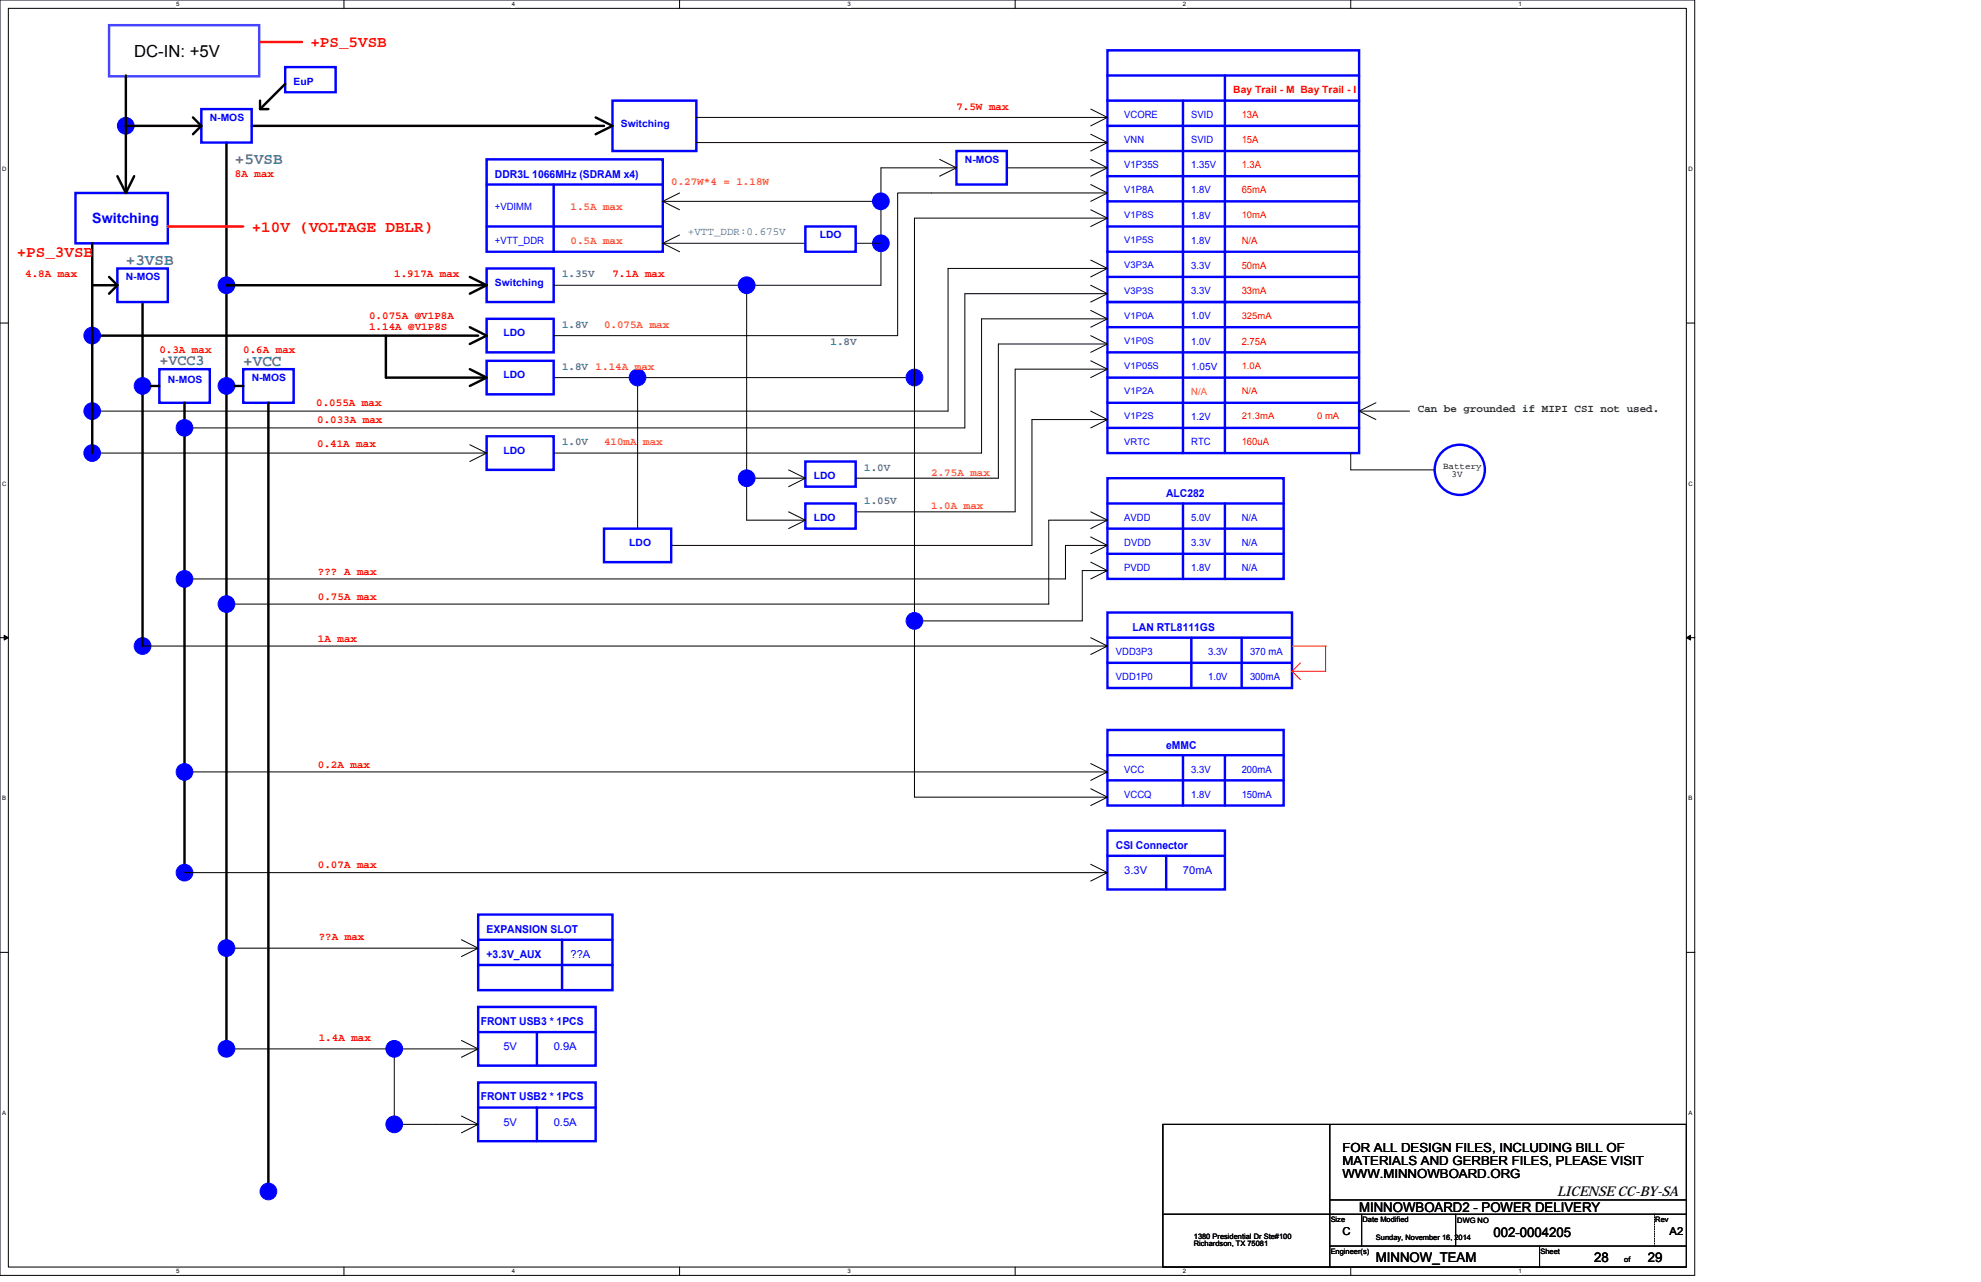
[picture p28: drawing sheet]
<svg xmlns="http://www.w3.org/2000/svg" width="432mm" height="279mm" viewBox="0 0 432 279" stroke-linecap="round" stroke-linejoin="round" font-family="sans-serif">
<defs><g id="words">
<text font-size="3.6" x="29.3" y="12.4">DC-IN: +5V</text>
<g font-size="3.5" fill="#f00">
<text x="67.6" y="10.2">+PS_5VSB</text>
<text x="54.9" y="50.5">+10V (VOLTAGE DBLR)</text>
<text x="3.6" y="55.9">+PS_3VSB</text>
</g>
<g font-size="3.5" fill="#408080">
<text x="51.2" y="35.8">+5VSB</text>
<text x="27.4" y="57.8">+3VSB</text>
<text x="53" y="79.7">+VCC</text>
</g>
<text font-size="3.3" fill="#408080" x="34.7" y="79.5">+VCC3</text>
<text font-size="3.1" fill="#00f" x="20.1" y="48.6">Switching</text>
<g font-size="2.9">
<text x="339.4" y="260.7">LICENSE CC-BY-SA</text>
<text x="296.2" y="264.1">MINNOWBOARD2 - POWER DELIVERY</text>
<text x="325.5" y="269.6">002-0004205</text>
<text x="299.9" y="275.1">MINNOW_TEAM</text>
<text x="347.5" y="275.1">28</text>
<text x="359.2" y="275.1">29</text>
</g>
<g font-size="2.7">
<text x="292.6" y="251.2">FOR ALL DESIGN FILES, INCLUDING BILL OF</text>
<text x="292.6" y="254">MATERIALS AND GERBER FILES, PLEASE VISIT</text>
<text x="292.6" y="256.8">WWW.MINNOWBOARD.ORG</text>
</g>
<g font-size="2.4" fill="#f00">
<text x="208.5" y="23.9">7.5W max</text>
<text x="51.2" y="38.5">8A max</text>
<text x="5.5" y="60.5">4.8A max</text>
<text x="85.9" y="60.5">1.917A max</text>
<text x="133.5" y="60.5">7.1A max</text>
<text x="80.5" y="69.6">0.075A @V1P8A</text>
<text x="80.5" y="72">1.14A @V1P8S</text>
<text x="34.7" y="76.9">0.3A max</text>
<text x="53" y="76.9">0.6A max</text>
<text x="68.9" y="88.5">0.055A max</text>
<text x="69.1" y="92.1">0.033A max</text>
<text x="69.1" y="97.4">0.41A max</text>
<text x="69.3" y="125.2">??? A max</text>
<text x="69.3" y="130.7">0.75A max</text>
<text x="69.3" y="139.8">1A max</text>
<text x="69.3" y="167.3">0.2A max</text>
<text x="69.3" y="189.2">0.07A max</text>
<text x="69.5" y="205">??A max</text>
<text x="69.5" y="226.9">1.4A max</text>
</g>
<g font-size="2.4" fill="#00f">
<text x="107.9" y="38.8">DDR3L 1066MHz (SDRAM x4)</text>
<text x="254.2" y="108.3">ALC282</text>
<text x="246.9" y="137.5">LAN RTL8111GS</text>
<text x="254.2" y="163.1">eMMC</text>
<text x="243.2" y="185.1">CSI Connector</text>
<text x="245" y="190.5">3.3V</text>
<text x="257.9" y="190.5">70mA</text>
<text x="106.1" y="203.4">EXPANSION SLOT</text>
<text x="106.1" y="208.9">+3.3V_AUX</text>
<text x="124.4" y="208.8">??A</text>
<text x="104.8" y="223.3">FRONT USB3 * 1PCS</text>
<text x="109.7" y="228.9">5V</text>
<text x="120.7" y="228.9">0.9A</text>
<text x="104.8" y="239.8">FRONT USB2 * 1PCS</text>
<text x="109.7" y="245.3">5V</text>
<text x="120.7" y="245.3">0.5A</text>
</g>
<g font-size="2.4" fill="#ff8000">
<text x="146.3" y="40.4">0.27W*4 = 1.18W</text>
<text x="124.4" y="45.8">1.5A max</text>
<text x="124.4" y="53.2">0.5A max</text>
<text x="131.7" y="71.5">0.075A max</text>
<text x="131.7" y="97">410mA max</text>
<text x="203" y="103.6">2.75A max</text>
<text x="203" y="111">1.0A max</text>
</g>
<g font-size="2.4" fill="#408080">
<text x="149.9" y="51.2">+VTT_DDR:0.675V</text>
<text x="122.5" y="60.5">1.35V</text>
<text x="122.5" y="71.5">1.8V</text>
<text x="181" y="75.1">1.8V</text>
<text x="122.5" y="80.6">1.8V 1.14A max</text>
<text x="122.5" y="97">1.0V</text>
<text x="188.4" y="102.6">1.0V</text>
<text x="188.4" y="109.9">1.05V</text>
</g>
<text font-size="2.4" fill="#008000" x="309.1" y="89.7">Can be grounded if MIPI CSI not used.</text>
<g font-size="2.4">
<text x="292.6" y="269.1">C</text>
<text x="363.9" y="269.1">A2</text>
</g>
<g font-size="2.2" fill="#00f">
<text x="64" y="18.5">EuP</text>
<text x="45.7" y="26.3">N-MOS</text>
<text x="135.3" y="27.6">Switching</text>
<text x="245" y="25.7">VCORE</text>
<text x="259.7" y="25.7">SVID</text>
<text x="210.3" y="35.5">N-MOS</text>
<text x="245" y="31.2">VNN</text>
<text x="259.7" y="31.2">SVID</text>
<text x="245" y="36.7">V1P35S</text>
<text x="259.7" y="36.7">1.35V</text>
<text x="107.9" y="45.8">+VDIMM</text>
<text x="245" y="42.2">V1P8A</text>
<text x="259.7" y="42.2">1.8V</text>
<text x="259.7" y="47.7">1.8V</text>
<text x="107.9" y="53.1">+VTT_DDR</text>
<text x="178.7" y="51.9">LDO</text>
<text x="259.7" y="53.1">1.8V</text>
<text x="259.7" y="58.6">3.3V</text>
<text x="27.4" y="61.1">N-MOS</text>
<text x="107.9" y="62.4">Switching</text>
<text x="259.7" y="64.1">3.3V</text>
<text x="259.7" y="69.6">1.0V</text>
<text x="109.7" y="73.3">LDO</text>
<text x="259.7" y="75.1">1.0V</text>
<text x="36.6" y="83.4">N-MOS</text>
<text x="54.9" y="83">N-MOS</text>
<text x="109.7" y="82.5">LDO</text>
<text x="259.7" y="80.6">1.05V</text>
<text x="259.7" y="91.5">1.2V</text>
<text x="109.7" y="98.9">LDO</text>
<text x="259.7" y="97">RTC</text>
<text x="177.4" y="104.4">LDO</text>
<text x="177.4" y="113.6">LDO</text>
<text x="245" y="113.5">AVDD</text>
<text x="259.7" y="113.5">5.0V</text>
<text x="270.7" y="113.5">N/A</text>
<text x="137.2" y="119">LDO</text>
<text x="245" y="119">DVDD</text>
<text x="259.7" y="119">3.3V</text>
<text x="270.7" y="119">N/A</text>
<text x="245" y="124.5">PVDD</text>
<text x="259.7" y="124.5">1.8V</text>
<text x="270.7" y="124.5">N/A</text>
<text x="243.2" y="142.7">VDD3P3</text>
<text x="263.3" y="142.7">3.3V</text>
<text x="272.5" y="142.7">370 mA</text>
<text x="243.2" y="148.3">VDD1P0</text>
<text x="263.3" y="148.3">1.0V</text>
<text x="272.5" y="148.3">300mA</text>
<text x="245" y="168.4">VCC</text>
<text x="245" y="173.8">VCCQ</text>
<text x="259.7" y="168.4">3.3V</text>
<text x="259.7" y="173.8">1.8V</text>
<text x="270.7" y="168.4">200mA</text>
<text x="270.7" y="173.8">150mA</text>
</g>
<g font-size="2.2" fill="#f00">
<text x="268.8" y="20.3">Bay Trail - M Bay Trail - I</text>
<text x="270.7" y="25.7">13A</text>
<text x="270.7" y="31.2">15A</text>
<text x="270.7" y="36.7">1.3A</text>
<text x="270.7" y="42.2">65mA</text>
<text x="270.7" y="53.1">N/A</text>
<text x="270.7" y="58.6">50mA</text>
<text x="270.7" y="64.1">33mA</text>
<text x="270.7" y="75.1">2.75A</text>
<text x="270.7" y="97">160uA</text>
</g>
<text font-size="2.2" fill="#ff8000" x="259.7" y="86.1">N/A</text>
<g font-size="2" fill="#00f">
<text x="245" y="47.5">V1P8S</text>
<text x="245" y="53">V1P5S</text>
<text x="245" y="58.5">V3P3A</text>
<text x="245" y="64">V3P3S</text>
<text x="245" y="69.4">V1P0A</text>
<text x="245" y="75">V1P0S</text>
<text x="245" y="80.4">V1P05S</text>
<text x="245" y="85.9">V1P2A</text>
<text x="245" y="91.4">V1P2S</text>
<text x="245" y="96.9">VRTC</text>
</g>
<g font-size="2" fill="#f00">
<text x="270.7" y="47.5">10mA</text>
<text x="270.7" y="69.4">325mA</text>
<text x="270.7" y="80.4">1.0A</text>
<text x="270.7" y="85.9">N/A</text>
<text x="270.7" y="91.4">21.3mA</text>
<text x="287.1" y="91.4">0 mA</text>
</g>
<g font-size="2">
<text x="314.5" y="102.2">Battery</text>
<text x="316.4" y="104">3V</text>
</g>
<g font-size="1.6">
<text x="260.2" y="269.9">1380 Presidential Dr Ste#100</text>
<text x="290" y="266.3">Size</text>
<text x="297" y="266.3">Date Modified</text>
<text x="317.6" y="266.5">DWG NO</text>
<text x="360.8" y="266.3">Rev</text>
<text x="260.2" y="271.6">Richardson, TX 75081</text>
<text x="290" y="273.2">Engineer(s)</text>
<text x="299.9" y="270.3">Sunday, November 16, 2014</text>
<text x="335.8" y="273.2">Sheet</text>
<text x="354.1" y="275.1">of</text>
</g>
<g font-size="1.3">
<text x="38.4" y="1.4">5</text>
<text x="111.5" y="1.4">4</text>
<text x="184.7" y="1.4">3</text>
<text x="257.9" y="1.4">2</text>
<text x="331" y="1.4">1</text>
<text x=".5" y="37.3">D</text>
<text x="368" y="37.3">D</text>
<text x=".5" y="105.9">C</text>
<text x="368" y="105.9">C</text>
<text x=".5" y="174.5">B</text>
<text x="368" y="174.5">B</text>
<text x=".5" y="243">A</text>
<text x="368" y="243">A</text>
<text x="38.4" y="277.5">5</text>
<text x="111.5" y="277.5">4</text>
<text x="184.7" y="277.5">3</text>
<text x="257.9" y="277.5">2</text>
<text x="331" y="277.5">1</text>
</g>
</g></defs>
<path d="M0 0h369.4v278h-369.4zM1.8 1.8h365.8v274.3h-365.8z" fill="none" stroke="#000" stroke-width=".22"/>
<g fill="#fff">
<path d="M38.4 .2h.7v1.5h-.7z"/>
<path d="M38.4 276.3h.7v1.5h-.7z"/>
</g>
<path d="M75 0v1.8M75 276.1v1.9" fill="none" stroke="#000" stroke-width=".22"/>
<g fill="#fff">
<path d="M111.5 .2h.8v1.5h-.8z"/>
<path d="M111.5 276.3h.8v1.5h-.8z"/>
</g>
<path d="M148.1 0v1.8M148.1 276.1v1.9" fill="none" stroke="#000" stroke-width=".22"/>
<g fill="#fff">
<path d="M184.7 .2h.7v1.5h-.7z"/>
<path d="M184.7 276.3h.7v1.5h-.7z"/>
</g>
<path d="M221.3 0v1.8M221.3 276.1v1.9" fill="none" stroke="#000" stroke-width=".22"/>
<g fill="#fff">
<path d="M257.9 .2h.7v1.5h-.7z"/>
<path d="M257.9 276.3h.7v1.5h-.7z"/>
</g>
<path d="M294.4 0v1.8M294.4 276.1v1.9" fill="none" stroke="#000" stroke-width=".22"/>
<g fill="#fff">
<path d="M331 .2h.7v1.5h-.7z"/>
<path d="M331 276.3h.7v1.5h-.7z"/>
<path d="M.5 36.1h.9v1.5h-.9z"/>
<path d="M368 36.1h1v1.5h-1z"/>
<path d="M.5 104.7h.9v1.5h-.9z"/>
<path d="M368 104.7h1v1.5h-1z"/>
</g>
<path d="M0 70.4h1.8M367.6 70.4h1.8" fill="none" stroke="#000" stroke-width=".22"/>
<g fill="#fff">
<path d="M.5 173.3h.8v1.4h-.8z"/>
<path d="M368 173.3h.9v1.4h-.9z"/>
</g>
<path d="M0 139h1.8M367.6 139h1.8" fill="none" stroke="#000" stroke-width=".22"/>
<path d="M.9 138.5l.9 .5-.9 .5zM367.6 139l.9-.5v1z" fill="#000" stroke="#000" stroke-width=".22"/>
<g fill="#fff">
<path d="M.5 241.9h.8v1.4h-.8z"/>
<path d="M368 241.9h.9v1.4h-.9z"/>
</g>
<g fill="none" stroke="#000" stroke-width=".22">
<path d="M151.8 25.6h89.6M151.8 31.1h89.6M204.8 34.7l3.7 1.9M208.5 36.6l-3.7 1.8M208.5 36.6h-16.5v25.6h-71.3M219.5 36.6h21.9M237.7 23.8l3.7 1.8M237.7 29.3l3.7 1.8M237.7 34.7l3.7 1.9M241.4 25.6l-3.7 1.8M241.4 31.1l-3.7 1.8M241.4 36.6l-3.7 1.8"/>
<path d="M144.5 43.9h47.5M144.5 53h31.1M144.5 43.9l3.6 1.8M144.5 53l3.6 1.9M148.1 42.1l-3.6 1.8M148.1 51.2l-3.6 1.8M186.5 53h5.5M237.7 40.2l3.7 1.9M237.7 45.7l3.7 1.8M237.7 56.7l3.7 1.8M241.4 58.5h-34.7v31.1h-184.8M241.4 42.1l-3.7 1.8"/>
<path d="M241.4 47.5l-3.7 1.9M241.4 58.5l-3.7 1.8M241.4 47.5h-42.1v126.2h42.1l-3.7 1.9M241.4 42.1h-45.7v31.1h-75M162.8 62.2v42M237.7 62.2l3.7 1.8h-31.1v29.3h-170.1M237.7 67.6l3.7 1.9M237.7 73.2l3.7 1.8M237.7 78.6l3.7 1.9M241.4 75h-23.8v29.2h-31.1M241.4 69.5h-27.4v29.2h-93.3M241.4 64l-3.7 1.8"/>
<path d="M241.4 69.5l-3.7 1.8M241.4 75l-3.7 1.8M102.4 96.9l3.7 1.8h-86M106.1 98.7l-3.7 1.9M120.7 82.3h76.8M139 82.3v32.9M237.7 89.6l3.7 1.8M241.4 80.5l-3.7 1.8M241.4 80.5h-20.1v31h-34.8M241.4 91.4l-3.7 1.9M241.4 91.4h-16.5v27.5h-78.6M294.4 98.7v3.7h18.3"/>
<path d="M296.2 89.6h11M296.2 89.6l3.7 1.8M299.9 87.8l-3.7 1.8M162.8 104.2h12.8M162.8 104.2v9.2h12.8M171.9 102.4l3.7 1.8M171.9 111.5l3.7 1.9M175.6 104.2l-3.7 1.9M175.6 113.4l-3.7 1.8M237.7 111.5l3.7 1.9M237.7 117l3.7 1.9h-9.2v7.3h-192M241.4 113.4l-3.7 1.8"/>
<path d="M241.4 118.9l-3.7 1.8M241.4 113.4h-12.8v18.3h-179.2M237.7 139l3.7 1.8M237.7 122.5l3.7 1.9M237.7 126.2l3.7-1.8h-5.5v10.9h-36.6M31.1 140.8h210.3l-3.7 1.8M40.2 168.2h201.2l-3.7 1.9M237.7 171.9l3.7 1.8M237.7 166.4l3.7 1.8M40.2 190.2h201.2l-3.7 1.8M237.7 188.4l3.7 1.8M0 207.6h1.8"/>
<path d="M49.4 206.7h54.8l-3.6 1.8M100.6 204.8l3.6 1.9M367.6 207.6h1.8M49.4 228.6h54.8l-3.6 1.8M85.9 228.6v16.4h18.3l-3.6 1.9M100.6 226.8l3.6 1.8M100.6 243.2l3.6 1.8M253.5 245h114.1v31.1h-114.1zM289.9 245v31.1M253.6 264.6h114M289.9 271.6h77.7M289.9 261.5h77.7"/>
<path d="M296.8 264.6v7M317.3 264.6v7M335.6 271.6v4.5"/>
</g>
<g fill="#00f" stroke="#00f" stroke-width=".22">
<circle cx="31.1" cy="140.8" r="1.82"/>
<circle cx="49.4" cy="84.1" r="1.82"/>
<circle cx="31.1" cy="84.1" r="1.82"/>
<circle cx="27.4" cy="27.4" r="1.82"/>
<circle cx="49.4" cy="62.2" r="1.82"/>
<circle cx="192" cy="53" r="1.82"/>
<circle cx="192" cy="43.9" r="1.82"/>
<circle cx="199.3" cy="82.3" r="1.82"/>
<circle cx="20.1" cy="73.1" r="1.82"/>
<circle cx="20.1" cy="89.6" r="1.82"/>
<circle cx="40.2" cy="93.2" r="1.82"/>
<circle cx="40.2" cy="190.2" r="1.82"/>
<circle cx="58.5" cy="259.7" r="1.82"/>
<circle cx="49.4" cy="206.6" r="1.82"/>
<circle cx="85.9" cy="228.6" r="1.82"/>
<circle cx="85.9" cy="245" r="1.82"/>
<circle cx="49.4" cy="228.6" r="1.82"/>
<circle cx="20.1" cy="98.7" r="1.82"/>
<circle cx="162.7" cy="62.2" r="1.82"/>
<circle cx="162.7" cy="104.2" r="1.82"/>
<circle cx="199.3" cy="135.3" r="1.82"/>
<circle cx="49.4" cy="131.7" r="1.82"/>
<circle cx="40.2" cy="168.2" r="1.82"/>
<circle cx="139" cy="82.3" r="1.82"/>
<circle cx="40.2" cy="126.2" r="1.82"/>
</g>
<g fill="none" stroke="#00f" stroke-width=".53">
<path d="M62.2 14.6h11v5.5h-11zM241.4 11h54.8v87.7h-54.8zM241.4 16.4h54.8M267 16.4v82.3M43.9 23.8h11v7.3h-11zM106.1 34.7h38.4v20.2h-38.4zM133.5 21.9h18.3v11h-18.3zM208.5 32.9h11v7.3h-11zM241.4 38.4h54.8M241.4 32.9h54.8M241.4 27.4h54.8M241.4 21.9h54.8"/>
<path d="M257.9 21.9v76.8M16.4 42.1h20.2v10.9h-20.2zM25.6 58.5h11v7.3h-11zM106.1 58.5h14.6v7.3h-14.6zM106.1 40.2h38.4M106.1 49.4h38.4M120.7 40.2v14.7M175.6 49.4h10.9v5.5h-10.9zM241.4 54.9h54.8M241.4 43.9h54.8M241.4 49.4h54.8M106.1 69.5h14.6v7.3h-14.6z"/>
<path d="M106.1 78.6h14.6v7.3h-14.6zM241.4 60.3h54.8M241.4 65.8h54.8M241.4 76.8h54.8M241.4 71.3h54.8M34.7 80.5h11v7.3h-11zM53 80.5h11v7.3h-11zM106.1 95.1h14.6v7.3h-14.6zM241.4 82.3h54.8M241.4 87.8h54.8M241.4 93.3h54.8M131.7 115.2h14.6v7.3h-14.6z"/>
<path d="M175.6 100.6h10.9v5.5h-10.9zM175.6 109.7h10.9v5.5h-10.9zM241.4 104.2h38.4v22h-38.4zM241.4 115.2h38.4M241.4 109.7h38.4M257.9 109.7v16.5M267 109.7v16.5M241.4 133.5h40.2v16.4h-40.2zM241.4 120.7h38.4M241.4 139h40.2M259.7 139v10.9M270.7 139v10.9"/>
<path d="M241.4 159.1h38.4v16.5h-38.4zM241.4 144.5h40.2M241.4 170.1h38.4M241.4 164.6h38.4M257.9 164.6v11M267 164.6v11M104.2 199.3h29.3v16.5h-29.3zM241.4 186.5h25.6M241.4 181h25.6v12.8h-25.6zM254.2 186.5v7.3M104.2 219.5h25.6v12.7h-25.6zM104.2 204.8h29.3"/>
<path d="M104.2 210.3h29.3M122.5 204.8v11M104.2 235.9h25.6v12.8h-25.6zM104.2 224.9h25.6M117 224.9v7.3M104.2 241.4h25.6M117 241.4v7.3"/>
<circle cx="318.2" cy="102.4" r="5.5"/>
</g>
<g fill="none" stroke="#000" stroke-width=".53">
<path d="M27.4 16.4v25.7M62.2 18.3l-5.5 5.5M25.6 38.4l1.8 3.7 1.9-3.7M27.4 27.4h16.5M42.1 25.6l1.8 1.8M43.9 27.4l-1.8 1.9M49.4 31.1v195.7M54.9 27.4h76.8M56.7 21.9v1.9M56.7 23.8h1.8M129.8 25.6l3.7 1.8-3.7 1.9M20.1 53v45.7"/>
<path d="M20.1 62.2h5.5M21.9 73.2h82.3M23.8 60.3l1.8 1.9M25.6 62.2l-1.8 1.8M31.1 65.8v75M49.4 62.2h56.7M84.1 73.2v9.1h22M102.4 60.3l3.7 1.9M102.4 71.3l3.7 1.9-3.7 1.8M106.1 62.2l-3.7 1.8M32.9 84.1h1.8M40.2 87.8v102.4"/>
<path d="M51.2 84.1h1.8M58.5 87.8v171.9M102.4 80.5l3.7 1.8-3.7 1.8"/>
</g>
<path d="M23.8 5.5h32.7v11.1h-32.7z" fill="none" stroke="#0080ff" stroke-width=".53"/>
<path d="M281.6 146.3l1.9 1.8M281.6 140.8h7.5M283.5 144.5l-1.9 1.8M288.9 140.8v5.5h-7.3" fill="none" stroke="#f00" stroke-width=".22"/>
<path d="M56.7 9.1h9.1M36.6 49.4h16.4" fill="none" stroke="#f00" stroke-width=".53"/>
<path d="M360.6 264.6v7M360.6 271.6h.1" fill="none" stroke="#000" stroke-width=".22" stroke-dasharray="0 .3"/>
<use href="#words"/>
</svg>
